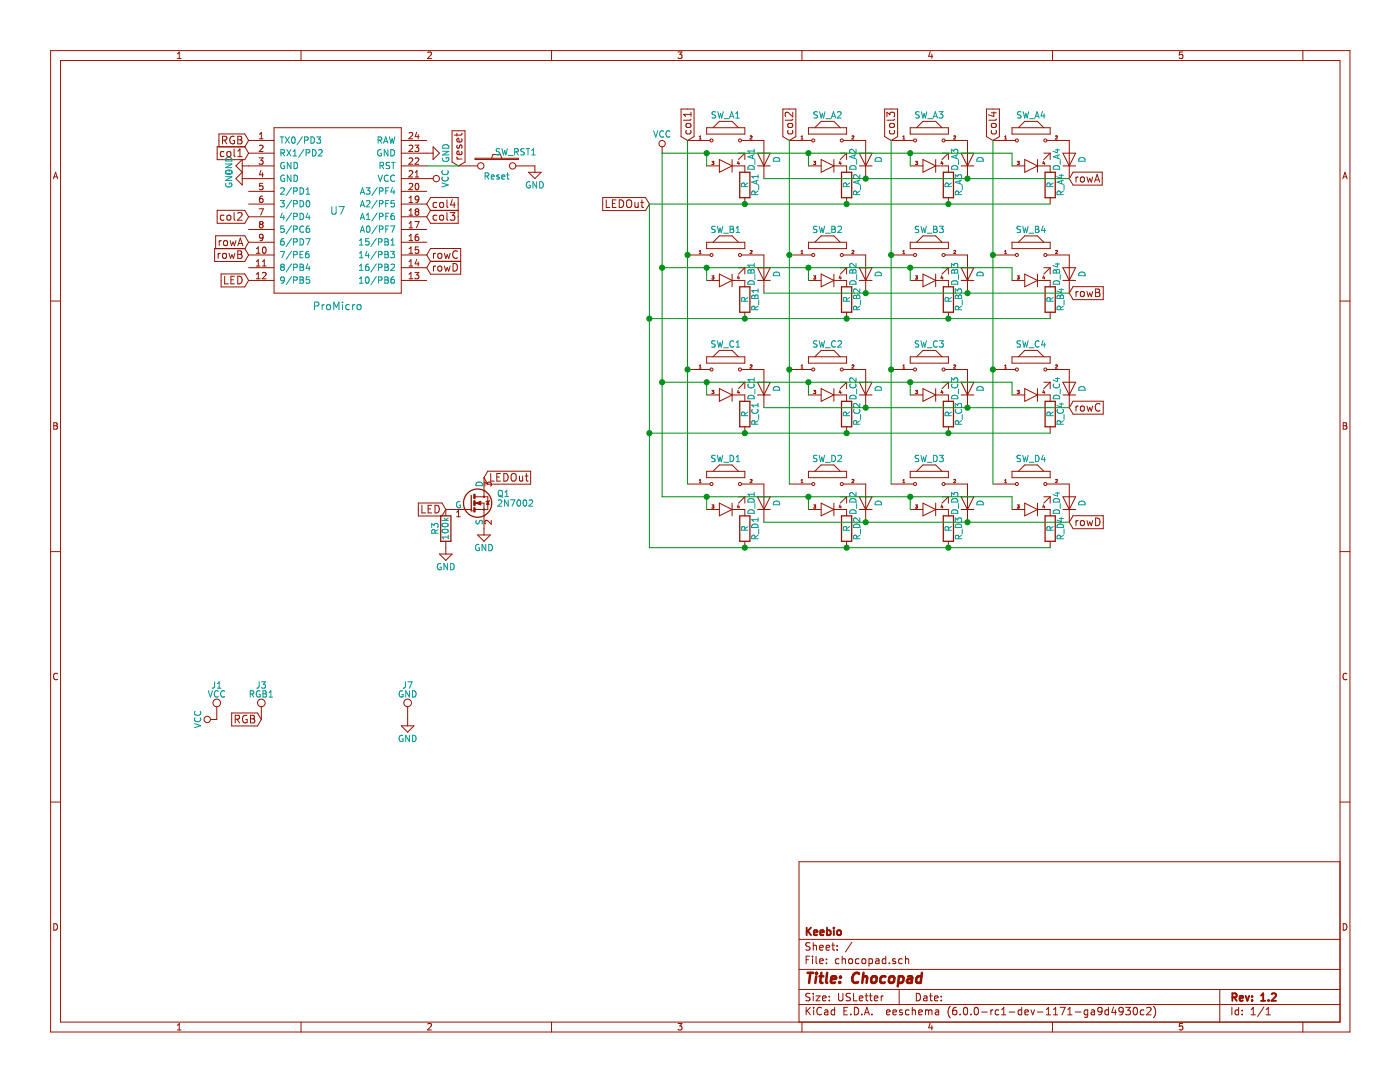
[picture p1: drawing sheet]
<svg xmlns="http://www.w3.org/2000/svg" width="279mm" height="216mm" viewBox="0 0 279 216" stroke-linecap="round" stroke-linejoin="round" font-family="sans-serif">
<g fill="none" stroke="#981200" stroke-width=".2">
<path d="M10.1 10.1h259.3v195.8h-259.3zM12.1 12.1h255.3v191.8h-255.3zM35.4 11.7h.7M35.4 10.7l.4-.3v1.3M60.1 10.1v2M85.4 10.5l.5-.1 .2 .3-.8 1h.8M110.1 10.1v2M135.3 10.4h.8l-.4 .5 .3 .1v.5l-.1 .2-.6-.2M160 10.1v2M185.6 10.3l-.3 .9h.8M186 10.8v.9M210 10.1v2"/>
<path d="M236 10.4h-.6l-.1 .6 .2-.1h.5v.6l-.2 .2-.5-.2M260 10.1v2M10.7 35.7l.4-1.3 .4 1.3M10.8 35.3h.6M43.3 29.3h5.6l.7 1.3-.7 1.3h-5.6zM43.7 26.7h5.2l.7 1.3-.7 1.3h-5.2zM44.4 28l.7-.1 .2-.2-.1-.4-.8-.1v1.5M44.7 30.3l-.4-.1-.3 .3 .1 .7h.6M44.8 28l.5 .7M45.3 30.4l.3-.2 .4 .2 .1 .5-.2 .3-.3 .1-.3-.2zM46.7 29.7v1.3l.2 .3M46.7 27.3a.71 .71 0 0 0-.9 .6 .71 .71 0 0 0 .9 .7l.1-.5h-.3"/>
<path d="M47.1 33.1l1.2-1.3v5.1l-1.2-1.3 1.2-1.2zM47.5 31.3h.8M47.5 30.2l.4-.5v1.6M47.5 27.2h.5l.2 .3v.3l-.2 .1 .2 .2 .1 .3-.3 .3h-.5zM47.5 27.9h.5M48.3 35.6h6.4M48.3 33.1h6.4M49.6 30.6h5.1M49.6 28h5.1M49.6 38.2h5.1M51.7 31.5h.8l-.4 .5 .3 .1 .1 .4-.2 .3-.6-.2M51.8 29.1l.5-.1 .2 .3-.8 .9h.8"/>
<path d="M51.8 26.8l.4-.4v1.3M51.8 27.7h.7M52.1 34l-.3 .9h.8M52.4 39.1h-.2a.79 .79 0 0 0-.2 1.3l.4-.1 .1-.4-.2-.3h-.3l-.2 .3M52.4 34.5v.8M52.4 36.6h-.6v.6l.5-.1 .2 .2v.3l-.2 .3-.5-.2M54.7 25.5h25.4v33h-25.4zM80.1 35.6h6.3M80.1 33.1h5.1M80.1 30.6h6.3M80.1 28h5.1M80.1 38.2h5.1"/>
<path d="M81.6 29.1l.5-.1 .3 .3-.8 .9h.8M81.6 26.6l.5-.2 .3 .4-.8 .9h.8M81.6 39.5l.4-.4v1.3M81.6 36.7l.5-.1 .3 .3-.8 1h.8M81.6 31.6l.5-.1 .3 .4-.8 .9h.8M81.6 34.2l.5-.2 .3 .4-.8 .9h.8M82.8 29h.8l-.4 .4 .3 .2 .1 .4-.3 .2-.5-.1M82.9 31.6l.4-.1 .3 .4-.8 .9h.8M82.9 35.3h.7M82.9 34.4l.3-.4v1.3M83 36.7l.2-.1a.67 .67 0 0 1 .4 .6 .67 .67 0 0 1-.4 .7l-.3-.5zM83.2 26.4l-.3 .9h.7"/>
<path d="M83.5 26.9v.8M83.6 39.7l-.3 .2h-.3l-.1-.2 .1-.5 .3-.1 .2 .1a.84 .84 0 0 1-.3 1.2h-.2M86.4 29.3l1.3 1.3-1.3 1.2zM89.2 39.9v1.3l.2 .2M90.2 26.1h2.6v6.2l-1.3 .8-1.3-.8zM90.3 39.8l-.4 1.1h1M91.2 31.7h1M91.2 31.3l.1 .3 .2 .1M91.2 26.6v.6M91.3 29l-.1 .3 .2 .3 .2-.1 .2-.5h.3v.6M91.5 33.1h3.8M92.1 27.7l.1 .4-.2 .2h-.7v-.6l.2-.1 .2 .7"/>
<path d="M92.1 30.2l.1 .4-.2 .3-.7-.1v-.6l.2-.1 .2 .8M92.2 26.6l-.2 .4h-1.3M94.8 31.6h8.6v.2h-8.6zM98.1 31.6l.3-.8h1.5l.2 .8M102.9 33.1h3.8v1.3M105.5 34.4h2.5l-1.3 1.2zM120.3 39.4h8.5l.8 1.3-.8 1.3h-8.5zM121 39.9v1.5h.7M122.9 39.9h-.7v1.5h.7M123.6 39.9a.77 .77 0 0 1 .9 .7 .77 .77 0 0 1-.9 .8zM128.1 39.9v1.3l.1 .1 .3 .1M132.1 29.3v1.3"/>
<path d="M135.9 21.8h2.6v5.5l-1.3 .7-1.3-.7zM137 26l-.1 .5 .3 .2 .6-.1v-.6M137 24.7h.8l.1 .2-.1 .4-.2 .1h-.6l-.1-.3zM137.2 28h4.5M137.9 22.4v.9M137.9 23.8l-.2 .2h-1.3M137.9 22.8h-1.5l.4 .5M139.6 27.7h.3M139.6 27.3l.2-.2v.6M141 33.1h2.6M141 25.5h7.6v1.3h-7.6zM142.1 32.2h.4l-.3 .2 .2 .1 .1 .2-.4 .1"/>
<path d="M142.3 25.5l1.3-1.3h2.5l1.3 1.3M143.6 31.8l2.5 1.3-2.5 1.3zM146.1 33.1h2.5v1.3M146.1 31.8v2.6M147.3 32.2l-.1 .4h.4M147.4 30.6h1.2M147.5 32.4v.4M148 28h4.5v7.6M148.6 30.6l-1.2 1.2M148.6 30.6v1.2M148.6 39.5v1.2M149.7 27.2l.3-.1 .1 .2-.4 .4h.4"/>
<path d="M151.2 33.1h2.5M151.2 30.6h2.5l-1.2 2.5zM156.2 21.8h2.6v5.5l-1.3 .7-1.3-.7zM157.3 26l-.1 .5 .3 .2 .6-.1v-.6M157.3 24.7h.8l.1 .2-.1 .4-.2 .1h-.6l-.1-.3zM157.5 28h4.5M158.2 23.8l-.2 .2h-1.3M158.2 22.4v.9l-1.1-.9-.3 .1-.1 .2 .1 .6M159.9 27.7h.3M159.9 27.3l.2-.2v.6M161.3 33.1h2.6M161.3 25.5h7.7v1.3h-7.7z"/>
<path d="M162.4 32.2h.4l-.2 .2 .1 .1 .1 .2-.4 .1M162.4 32.8h.1M162.6 25.5l1.3-1.3h2.5l1.3 1.3M163.9 31.8l2.5 1.3-2.5 1.3zM166.4 33.1h2.6v1.3M166.4 31.8v2.6M167.6 32.2l-.1 .4h.4M167.7 30.6h1.3M167.8 32.4v.4M168.3 28h4.5v7.6M169 30.6l-1.3 1.2M169 30.6v1.2"/>
<path d="M169 39.5v1.2M170 27.2l.3-.1 .1 .2-.4 .4h.4M171.5 33.1h2.5M171.5 30.6h2.5l-1.2 2.5zM176.6 21.8h2.5v5.5l-1.3 .7-1.2-.7zM177 23.3v-.9l.6 .5v-.4l.3-.1 .6 .1v.6l-.1 .2M177.6 26l-.1 .5 .3 .2 .7-.1v-.6M177.6 24.7h.8l.1 .2v.4l-.3 .1h-.6l-.1-.3zM177.8 28h4.5M178.5 23.8l-.2 .2h-1.3M180.2 27.7h.4M180.2 27.3l.2-.2v.6"/>
<path d="M181.7 33.1h2.5M181.7 25.5h7.6v1.3h-7.6zM182.7 32.2h.4l-.2 .2 .2 .1v.2l-.4 .1M182.7 32.8h.1M182.9 25.5l1.3-1.3h2.5l1.3 1.3M184.2 31.8l2.5 1.3-2.5 1.3zM186.7 33.1h2.6v1.3M186.7 31.8v2.6M188 32.2l-.2 .4h.4M188 30.6h1.3M188.1 32.4v.4M188.6 28h4.5v7.6"/>
<path d="M189.3 30.6l-1.3 1.2M189.3 30.6v1.2M189.3 39.5v1.2M190.3 27.2l.3-.1 .1 .2-.4 .4h.4M191.8 33.1h2.6M191.8 30.6h2.6l-1.3 2.5zM196.9 21.8h2.6v5.5l-1.3 .7-1.3-.7zM197.8 22.5h1M197.9 26l-.1 .5 .3 .2 .7-.1v-.6M198 24.7h.7l.1 .2v.4l-.3 .1h-.5l-.2-.3zM198.2 28h4.4M198.3 22.3v1l-1.1-.4"/>
<path d="M198.8 23.8l-.2 .2h-1.3M200.5 27.7h.4M200.5 27.3l.2-.2v.6M202 33.1h2.5M202 25.5h7.6v1.3h-7.6zM203 32.2h.4l-.2 .2 .1 .1M203 32.8h.1M203.2 25.5l1.3-1.3h2.5l1.3 1.3M203.3 32.5h.1M203.4 32.5l-.1 .3h-.3M204.5 31.8l2.5 1.3-2.5 1.3zM207 33.1h2.6v1.3"/>
<path d="M207 31.8v2.6M208.3 32.2l-.2 .4h.4M208.3 30.6h1.3M208.4 32.4v.4M208.9 28h4.5v7.6M209.6 30.6l-1.3 1.2M209.6 30.6v1.2M209.6 39.5v1.2M210.7 27.2l.2-.1 .1 .2-.4 .4h.4M212.1 33.1h2.6M212.1 30.6h2.6l-1.3 2.5zM214.2 34.3h5.8v2.6h-5.8l-.8-1.3z"/>
<path d="M214.7 35.3v1M215.2 35.3l-.5 .3M215.7 35.4l.2-.1 .4 .1 .1 .6-.1 .3h-.4l-.2-.1zM216.9 35.3l.3 1 .3-.7 .3 .7 .3-1M218.4 36.3l.6-1.5 .5 1.5M218.6 35.9h.7M268 35.7l.4-1.3 .5 1.3M268.1 35.3h.6M42.8 49.6h6.1l.7 1.3-.7 1.3h-6.1zM43 47h5.9l.7 1.3-.7 1.3h-5.9zM43.3 42h5.6l.7 1.3-.7 1.3h-5.6zM43.5 50.5v1.1"/>
<path d="M43.7 48v1M44 50.5l-.3 .1-.2 .2M44.1 54.7h4.8l.7 1.3-.7 1.3h-4.8zM44.2 48l-.5 .3M44.5 50.7l.2-.2 .4 .2 .1 .6-.1 .2-.4 .1-.2-.2zM44.7 43l-.4-.1-.3 .3 .1 .7h.6M44.7 48.1l.2-.1 .4 .1 .1 .6-.1 .2-.4 .1-.2-.1zM44.8 55.1v1.5h.8M45.3 43.1l.3-.2 .4 .2 .1 .5-.2 .3h-.3l-.3-.1zM45.7 50.5l.3 1.1 .3-.8 .3 .8 .3-1.1M45.9 48l.3 1 .3-.7 .3 .7 .3-1M46.1 55.8h.5"/>
<path d="M46.7 42.4v1.3l.2 .2M46.8 55.1h-.7v1.5h.7M47.5 42.6l.5-.2 .2 .2 .1 .3-.9 1h.9M47.5 50h.5l.2 .3v.3l-.2 .2 .2 .1 .1 .4-.3 .3h-.5zM47.5 55.1a.77 .77 0 0 1 .8 .8 .77 .77 0 0 1-.8 .7zM47.5 50.8h.5M47.5 49l.5-1.5 .5 1.5M47.6 48.6h.7M49.6 50.9h5.1M49.6 53.4h5.1M49.6 56h5.1M49.6 48.3h5.1"/>
<path d="M49.6 45.8h5.1M49.6 43.3h5.1M49.6 40.7h5.1M51.2 50.5h.7M51.2 49.6l.3-.3v1.2M51.2 52.2l.3-.4v1.3M51.2 54.7l.3-.3v1.2M51.2 53.1h.7M51.2 55.6h.7M51.7 41.7h.9l-.6 1.2M52 44.8l-.2 .2v.2l.2 .3 .4-.1 .1-.2v-.2l-.2-.2M52 44.8l-.2-.3 .2-.3h.3l.2 .3-.2 .3"/>
<path d="M52 44.8h.3M52.4 54.5l.5-.1 .2 .3-.8 .9h.8M52.4 53.1h.7M52.4 52.2l.3-.4v1.3M52.5 49.4l.2-.1a.67 .67 0 0 1 .4 .6 .67 .67 0 0 1-.4 .6l-.3-.4zM52.5 47.3l-.2 .2h-.4l-.1-.2v-.4l.5-.2 .2 .3-.2 .9-.4 .1M80.1 50.9h5.1M80.1 53.4h5.1M80.1 56h5.1M80.1 48.3h5.1M80.1 45.8h5.1M80.1 43.3h5.1"/>
<path d="M80.1 40.7h5.1M81.6 42.9h.8M81.6 40.4h.8M81.6 50.5h.8M81.6 48h.8M81.6 53.1h.8M81.6 55.6h.8M81.6 42l.4-.3v1.2M81.6 44.6l.4-.4v1.3M81.6 47.1l.4-.4v1.3M81.6 49.6l.4-.3v1.2M81.6 52.2l.4-.4v1.3"/>
<path d="M81.6 54.7l.4-.3v1.2M81.6 45.5h.8M82.8 54.4h.8l-.4 .4 .3 .2 .1 .4-.3 .2-.5-.1M82.8 44.2h.8l-.5 1.3M83.1 42.2l-.2 .2v.4l.2 .1h.4l.1-.2v-.3l-.3-.2M83.1 42.2l-.2-.2 .2-.3h.2l.3 .2-.3 .3M83.1 42.2h.2M83.2 51.8l-.3 .9h.7M83.5 46.7l-.5 .2-.1 .4v.6l.6 .1 .1-.2-.1-.5-.4-.1-.2 .3M83.5 52.3v.8M83.5 49.3h-.6v.6l.4-.1 .3 .2v.3l-.3 .2-.4-.1M85.2 40.7l.7-1.3h5.5v5.2h-5.5l-.7-1.3"/>
<path d="M85.2 40.7l.7 1.3h5.5M85.2 50.9l.7 1.3h6M85.2 50.9l.7-1.3h6v5.1h-6l-.7-1.3M86.5 50.5v1.1M86.5 53.1v1M86.9 50.5l-.4 .3M86.9 53.1l-.4 .3M87.2 43l-.5-.1-.3 .3 .2 .7h.6M87.2 40.5l-.5-.1-.3 .3 .2 .6h.6M87.4 53.2l.3-.1 .4 .1 .1 .6-.2 .2-.3 .1-.3-.1zM87.4 50.7l.3-.2 .4 .2 .1 .6-.2 .2-.3 .1-.3-.2zM87.8 43.1l.2-.2 .5 .2v.5l-.1 .3h-.4l-.2-.1z"/>
<path d="M87.8 40.5l.2-.1 .5 .1v.6l-.1 .2-.4 .1-.2-.1zM88.7 50.5l.3 1.1 .3-.8 .3 .8 .2-1.1M88.7 53.1l.3 1 .3-.7 .3 .7 .2-1M89.2 42.4v1.3l.2 .2M89.8 42.4h1l-.5 .6 .4 .1v.7l-.2 .1-.7-.1M90.4 52.6a.77 .77 0 0 1 .9 .7 .77 .77 0 0 1-.9 .8zM90.6 40.4v1M91.3 50.2a.7 .7 0 0 0-1 .6 .7 .7 0 0 0 .9 .7l.1-.1M91.4 42h-5.5l-.7 1.3M91.9 52.1h-6l-.7 1.3M122.2 40.6h.5M125.1 40.1a.53 .53 0 0 1 .6-.2 .53 .53 0 0 1 .4 .5v.5a.51 .51 0 0 1-.5 .5 .51 .51 0 0 1-.5-.5z"/>
<path d="M126.7 40.4v.8a.37 .37 0 0 0 .3 .2 .37 .37 0 0 0 .4-.1M127.4 40.4v1M127.9 40.4h.6M137.2 50.9h4.5M139.6 50.1l.2-.1v.6M139.6 50.6h.3M141 48.3h7.6v1.3h-7.6zM141 56h2.6M142.1 55h.4l-.3 .3h.2l.1 .3h-.4M142.3 48.3l1.3-1.2h2.5l1.3 1.2M143.6 54.7l2.5 1.3-2.5 1.2zM146.1 56h2.5v1.2"/>
<path d="M146.1 54.7v2.5M147.3 55l-.1 .5h.4M147.4 53.4h1.2M147.5 55.3v.4M148 50.9h4.5v7.6M148.6 53.4v1.3M148.6 53.4l-1.2 1.3M149.7 50h.3l.1 .1-.4 .5h.4M151.2 53.4h2.5l-1.2 2.6zM151.2 56h2.5M157.5 50.9h4.5M159.9 50.6h.3"/>
<path d="M159.9 50.1l.2-.1v.6M161.3 48.3h7.7v1.3h-7.7zM161.3 56h2.6M162.4 55h.4l-.2 .3h.1l.1 .3-.4 .1M162.4 55.6v.1M162.6 48.3l1.3-1.2h2.5l1.3 1.2M163.9 54.7l2.5 1.3-2.5 1.2zM166.4 56h2.6v1.2M166.4 54.7v2.5M167.6 55l-.1 .5h.4M167.7 53.4h1.3M167.8 55.3v.4"/>
<path d="M168.3 50.9h4.5v7.6M169 53.4v1.3M169 53.4l-1.3 1.3M170 50h.3l.1 .1-.4 .5h.4M171.5 53.4h2.5l-1.2 2.6zM171.5 56h2.5M177.8 50.9h4.5M180.2 50.6h.4M180.2 50.1l.2-.1v.6M181.7 48.3h7.6v1.3h-7.6zM181.7 56h2.5M182.7 55h.4l-.2 .3h.2v.3l-.4 .1"/>
<path d="M182.7 55.6v.1M182.9 48.3l1.3-1.2h2.5l1.3 1.2M184.2 54.7l2.5 1.3-2.5 1.2zM186.7 56h2.6v1.2M186.7 54.7v2.5M188 55l-.2 .5h.4M188 53.4h1.3M188.1 55.3v.4M188.6 50.9h4.5v7.6M189.3 53.4v1.3M189.3 53.4l-1.3 1.3M190.3 50h.3l.1 .1-.4 .5h.4"/>
<path d="M191.8 53.4h2.6l-1.3 2.6zM191.8 56h2.6M198.2 50.9h4.4M200.5 50.6h.4M200.5 50.1l.2-.1v.6M202 48.3h7.6v1.3h-7.6zM202 56h2.5M203 55h.4l-.2 .3h.1M203 55.6v.1M203.2 48.3l1.3-1.2h2.5l1.3 1.2M203.3 55.3h.1M203.4 55.3l-.1 .4h-.3"/>
<path d="M204.5 54.7l2.5 1.3-2.5 1.2zM207 56h2.6v1.2M207 54.7v2.5M208.3 55l-.2 .5h.4M208.3 53.4h1.3M208.4 55.3v.4M208.9 50.9h4.5v7.6M209.6 53.4v1.3M209.6 53.4l-1.3 1.3M210.7 50h.2l.1 .1-.4 .5h.4M212.1 53.4h2.6l-1.3 2.6zM212.1 56h2.6"/>
<path d="M214.2 57.2h6v2.6h-6l-.8-1.3zM214.7 58.2v1M215.2 58.2l-.5 .2M215.7 58.3l.2-.1 .4 .1 .1 .6-.1 .2-.4 .1-.2-.2zM216.9 58.2l.3 1 .3-.8 .3 .8 .3-1M218.7 57.7h.5l.3 .2-.1 .3-.2 .2 .3 .3v.3l-.3 .2h-.5zM218.7 58.4h.5M10.1 60.1h2M137.2 73.7h4.5M139.6 73l.2-.2v.7M139.6 73.5h.3M141 71.2h7.6v1.3h-7.6z"/>
<path d="M141 78.8h2.6M142.1 77.9h.4l-.3 .3h.2l.1 .2-.4 .1M142.3 71.2l1.3-1.3h2.5l1.3 1.3M143.6 77.5l2.5 1.3-2.5 1.3zM146.1 77.5v2.6M146.1 78.8h2.5v1.3M147.3 77.9l-.1 .4h.4M147.4 76.3h1.2M147.5 78.1v.4M148 73.7h4.5v7.7M148.6 62.3v1.3M148.6 76.3v1.2"/>
<path d="M148.6 76.3l-1.2 1.2M149.7 72.9l.3-.1 .1 .2-.4 .5h.4M151.2 76.3h2.5l-1.2 2.5zM151.2 78.8h2.5M157.5 73.7h4.5M159.9 73.5h.3M159.9 73l.2-.2v.7M161.3 71.2h7.7v1.3h-7.7zM161.3 78.8h2.6M162.4 77.9h.4l-.2 .3h.1l.1 .2-.4 .1M162.4 78.5h.1M162.6 71.2l1.3-1.3h2.5l1.3 1.3"/>
<path d="M163.9 77.5l2.5 1.3-2.5 1.3zM166.4 78.8h2.6v1.3M166.4 77.5v2.6M167.6 77.9l-.1 .4h.4M167.7 76.3h1.3M167.8 78.1v.4M168.3 73.7h4.5v7.7M169 62.3v1.3M169 76.3v1.2M169 76.3l-1.3 1.2M170 72.9l.3-.1 .1 .2-.4 .5h.4M171.5 76.3h2.5l-1.2 2.5z"/>
<path d="M171.5 78.8h2.5M177.8 73.7h4.5M180.2 73.5h.4M180.2 73l.2-.2v.7M181.7 71.2h7.6v1.3h-7.6zM181.7 78.8h2.5M182.7 77.9h.4l-.2 .3h.2v.2l-.4 .1M182.7 78.5h.1M182.9 71.2l1.3-1.3h2.5l1.3 1.3M184.2 77.5l2.5 1.3-2.5 1.3zM186.7 78.8h2.6v1.3M186.7 77.5v2.6"/>
<path d="M188 77.9l-.2 .4h.4M188 76.3h1.3M188.1 78.1v.4M188.6 73.7h4.5v7.7M189.3 62.3v1.3M189.3 76.3v1.2M189.3 76.3l-1.3 1.2M190.3 72.9l.3-.1 .1 .2-.4 .5h.4M191.8 76.3h2.6l-1.3 2.5zM191.8 78.8h2.6M198.2 73.7h4.4M200.5 73.5h.4"/>
<path d="M200.5 73l.2-.2v.7M202 71.2h7.6v1.3h-7.6zM202 78.8h2.5M203 77.9h.4l-.2 .3h.1M203 78.5h.1M203.2 71.2l1.3-1.3h2.5l1.3 1.3M203.3 78.2h.1M203.4 78.2l-.1 .3h-.3M204.5 77.5l2.5 1.3-2.5 1.3zM207 78.8h2.6v1.3M207 77.5v2.6M208.3 77.9l-.2 .4h.4"/>
<path d="M208.3 76.3h1.3M208.4 78.1v.4M208.9 73.7h4.5v7.7M209.6 62.3v1.3M209.6 76.3v1.2M209.6 76.3l-1.3 1.2M210.7 72.9l.2-.1 .1 .2-.4 .5h.4M212.1 76.3h2.6l-1.3 2.5zM212.1 78.8h2.6M267.4 60.1h2M10.7 84.3h.5l.2 .3-.2 .4 .3 .2-.3 .4h-.5zM10.7 85h.5"/>
<path d="M94.8 99.1h2.6v2.6h-2.6M96.6 97.9h.1M96.6 95.3v3.8M96.8 97v-.8l.4 .4 .2-.3 .4-.1 .2 .3-.1 .5M97.4 94h8.5v2.6h-8.5l-.8-1.3zM97.7 99.9l-.7 .2M97.9 94.5v1.5h.7M99.2 95.2h.5M99.9 94.5h-.7v1.5h.7M100.6 94.5a.77 .77 0 0 1 .8 .7 .77 .77 0 0 1-.8 .8zM102.1 94.7l.1-.1a.52 .52 0 0 1 .7 .1 1.04 1.04 0 0 1-.2 1.3l-.5-.1a1.23 1.23 0 0 1-.1-1.2zM103.7 95v.9l.4 .1 .2-.2"/>
<path d="M104.3 95v1M104.8 95h.6M105 94.5v1.3l.4 .2M137.2 96.6h4.5M139.6 95.8l.2-.1v.6M139.6 96.3h.3M141 94h7.6v1.3h-7.6zM142.3 94l1.3-1.2h2.5l1.3 1.2M147.4 99.1h1.2M148 96.6h4.5v7.6M148.6 85.2v1.2M148.6 99.1v1.3"/>
<path d="M148.6 99.1l-1.2 1.3M149.7 95.7h.3l.1 .1-.4 .5h.4M151.2 99.1h2.5l-1.2 2.6zM157.5 96.6h4.5M159.9 95.8l.2-.1v.6M159.9 96.3h.3M161.3 94h7.7v1.3h-7.7zM162.6 94l1.3-1.2h2.5l1.3 1.2M167.7 99.1h1.3M168.3 96.6h4.5v7.6M169 85.2v1.2M169 99.1v1.3"/>
<path d="M169 99.1l-1.3 1.3M170 95.7h.3l.1 .1-.4 .5h.4M171.5 99.1h2.5l-1.2 2.6zM177.8 96.6h4.5M180.2 95.8l.2-.1v.6M180.2 96.3h.4M181.7 94h7.6v1.3h-7.6zM182.9 94l1.3-1.2h2.5l1.3 1.2M188 99.1h1.3M188.6 96.6h4.5v7.6M189.3 85.2v1.2M189.3 99.1v1.3"/>
<path d="M189.3 99.1l-1.3 1.3M190.3 95.7h.3l.1 .1-.4 .5h.4M191.8 99.1h2.6l-1.3 2.6zM198.2 96.6h4.4M200.5 95.8l.2-.1v.6M200.5 96.3h.4M202 94h7.6v1.3h-7.6zM203.2 94l1.3-1.2h2.5l1.3 1.2M208.3 99.1h1.3M208.9 96.6h4.5v7.6M209.6 85.2v1.2M209.6 99.1v1.3"/>
<path d="M209.6 99.1l-1.3 1.3M210.7 95.7h.2l.1 .1-.4 .5h.4M212.1 99.1h2.6l-1.3 2.6zM214.2 80.1h6v2.5h-6l-.8-1.2zM214.7 81v1M215.2 81l-.5 .3M215.7 81.1l.2-.1 .4 .1 .1 .6-.1 .3h-.4l-.2-.1zM216.9 81l.3 1 .3-.7 .3 .7 .3-1M219.5 80.6a.7 .7 0 0 0-.9 .7 .7 .7 0 0 0 .9 .7v-.1M268.1 84.3h.4l.3 .3-.3 .4 .3 .2-.2 .4h-.5zM268.1 85h.4M10.1 110.1h2"/>
<path d="M83.5 100.4h4.7l.8 1.3-.8 1.3h-4.7zM84.2 100.8v1.6h.7M85.4 101.5h.5M86.2 100.8h-.8v1.6h.8M86.8 100.8a.77 .77 0 0 1 .9 .8 .77 .77 0 0 1-.9 .8zM87.7 110.6h2.5l-1.2 1.2zM89 101.7v1.2M89 108v2.6M89 101.7h5.1M91.1 102.2l.4-.4v1.3M91.1 103.1h.8M94.8 100.4h1.8v6.3"/>
<path d="M95.3 106.7h2.6l-1.3 1.3zM96.6 102.9h.1M96.6 101.7h.1M98 103.8v.8l-.9-.8-.3 .3 .1 .5M141 101.7h2.6M142.1 100.8h.4l-.3 .2 .2 .1 .1 .2h-.4M143.6 100.4l2.5 1.3-2.5 1.2zM146.1 101.7h2.5v1.2M146.1 100.4v2.5M147.3 100.7l-.1 .5h.4M147.5 101v.4M148.6 108v1.3"/>
<path d="M151.2 101.7h2.5M161.3 101.7h2.6M162.4 100.8h.4l-.2 .2 .1 .1 .1 .2h-.4M163.9 100.4l2.5 1.3-2.5 1.2zM166.4 101.7h2.6v1.2M166.4 100.4v2.5M167.6 100.7l-.1 .5h.4M167.8 101v.4M169 108v1.3M171.5 101.7h2.5M181.7 101.7h2.5M182.7 100.8h.4l-.2 .2 .2 .1v.2h-.4"/>
<path d="M184.2 100.4l2.5 1.3-2.5 1.2zM186.7 101.7h2.6v1.2M186.7 100.4v2.5M188 100.7l-.2 .5h.4M188.1 101v.4M189.3 108v1.3M191.8 101.7h2.6M202 101.7h2.5M203 100.8h.4l-.2 .2h.1M203.3 101l.1 .1M203.4 101.1l-.1 .3-.3-.1M204.5 100.4l2.5 1.3-2.5 1.2z"/>
<path d="M207 101.7h2.6v1.2M207 100.4v2.5M208.3 100.7l-.2 .5h.4M208.4 101v.4M209.6 108v1.3M212.1 101.7h2.6M214.2 102.9h6v2.6h-6l-.8-1.3zM214.7 103.9v1M215.2 103.9l-.5 .3M215.7 104l.2-.1 .4 .1 .1 .6-.1 .2-.4 .1-.2-.2zM216.9 103.9l.3 1 .3-.7 .3 .7 .3-1M218.7 103.4a.77 .77 0 0 1 .8 .7 .77 .77 0 0 1-.8 .8z"/>
<path d="M267.4 110.1h2M11.5 134.4a.62 .62 0 0 0-.9 .5 .62 .62 0 0 0 .6 .7l.3-.1M268.8 134.4a.62 .62 0 0 0-.8 .5 .62 .62 0 0 0 .6 .7l.2-.1M43.3 141v2.6h-1.3M46.2 142.3h5.2l.8 1.3-.8 1.3h-5.2zM46.9 143.5l.8-.1 .1-.2-.1-.3-.8-.2v1.5M47.3 143.5l.5 .7M49.3 142.8a.71 .71 0 0 0-.9 .7 .71 .71 0 0 0 .9 .7v-.6h-.2M50 142.7h.5l.3 .3-.1 .3-.2 .1 .3 .2 .1 .3-.3 .3h-.6zM50 143.4h.5M52.2 141v2.6M80.1 144.8h2.5l-1.2 1.3z"/>
<path d="M81.4 141v3.8M10.1 160h2M267.4 172h-107.9v31.9M267.4 160h2M10.7 184.3a.65 .65 0 0 1 .8 .7 .65 .65 0 0 1-.8 .6zM159.5 197.4h107.9M159.5 193.4h107.9M159.5 187.4h107.9M160.9 191.5h.5M161.6 190.8h-.7v1.5M161.6 198.3l-.5-.1-.3 .3 .1 .3 .7 .3v.5l-.2 .1-.6-.1M161.6 188.2l-.5-.1-.3 .3 .1 .3 .7 .3v.5l-.2 .1-.6-.1"/>
<path d="M162.2 190.8v.1M162.2 191.3v1M162.3 188.1v1.5M162.3 198.2v.2M162.3 198.7v1M162.3 188.7l.2-.1 .4 .1v.9M162.9 198.7h.8l-.8 1h.8M162.9 190.8v1.3l.2 .2M163.6 191.8l.7-.1-.1-.3-.4-.1-.2 .2 .1 .7h.5M163.6 189.1l.7-.1-.1-.3-.4-.1-.2 .2 .1 .7h.5M164.2 199.2l.7-.1-.1-.3-.4-.1-.2 .2v.7h.6M164.9 189.1l.7-.1-.1-.3-.4-.1-.2 .2v.7h.6"/>
<path d="M164.9 192.2v.1M164.9 191.4v.1M165.5 199.6v.1M165.5 198.8v.1M166 188.6h.6M166.2 188.1v1.3l.4 .2M167.1 189.5v.1M167.1 188.7v.1M167.4 198.2v1.2l.2 .3h.3l.3-.3v-1.2M167.4 191.4l-.4-.1-.3 .3 .1 .6 .2 .1 .4-.1M168.1 191.4a.37 .37 0 0 1 .6 .1v.8M168.1 190.8v1.5"/>
<path d="M169.4 191.4l.2-.1 .5 .1v.8l-.2 .1-.5-.1zM169.7 198.3l-.6-.1-.2 .3v.3l.7 .3v.5l-.2 .1-.5-.1M170 188l-1.3 2M170.4 198.2v1.5h.7M171.4 191.4l-.4-.1-.3 .3 .1 .6 .2 .1 .4-.1M171.5 199.2l.7-.1-.1-.3-.4-.1-.2 .2 .1 .7h.5M172.1 191.4l.2-.1 .4 .1v.8l-.2 .1-.4-.1zM172.6 198.7h.6M172.9 198.2v1.3l.3 .2M173.4 191.4l.5-.1 .2 .3-.1 .6h-.6M173.4 191.3v1.5M173.5 198.7h.6"/>
<path d="M173.7 198.2v1.3l.4 .2M174.5 199.2l.7-.1-.1-.3-.4-.1-.2 .2 .1 .7h.5M174.8 191.4h.6v.9M175.4 191.7h-.5l-.2 .2 .2 .4 .5-.1M175.9 198.7v1M176.3 198.7l-.4 .3M176.8 191.4l-.5-.1-.2 .3v.6l.2 .1 .5-.1M176.8 190.8v1.5M177.5 192.2v.1M178.7 191.4a.37 .37 0 0 0-.6 .1l.1 .2 .5 .2 .1 .1-.2 .3-.5-.1M179.4 197.4v3M180.1 191.4l-.5-.1-.3 .3 .1 .6 .2 .1 .5-.1"/>
<path d="M180.7 190.8v1.5M180.7 191.4h.1a.37 .37 0 0 1 .5 .1v.8M182.9 198.2a.75 .75 0 0 1 .8 .8 .75 .75 0 0 1-.8 .7zM184.4 198.8h.5l.1 .9M185 199.1h-.5l-.2 .2 .2 .4 .5-.1M185.5 198.7h.6M185.7 198.2v1.3l.4 .2M186.5 199.2l.7-.1-.1-.3-.4-.1-.2 .2 .1 .7h.5M187.9 199.6v.1M187.9 198.8v.1M243.4 197.4v6.5M268.1 184.3a.65 .65 0 0 1 .7 .7 .65 .65 0 0 1-.7 .6z"/>
<path d="M35.4 204.6l.4-.4v1.3M35.4 205.5h.7M60.1 203.9v2M85.4 204.3l.5-.1 .2 .4-.8 .9h.8M110.1 203.9v2M135.3 204.2h.8l-.4 .5 .3 .1v.6l-.1 .1-.6-.1M159.5 200.4h107.9M160 203.9v2M160.9 201v1.5M161.1 201.6l.6 .9M161.7 201l-.8 .9M162.4 201v.2"/>
<path d="M162.4 201.5v1M163.9 201.2a.59 .59 0 0 0-.7-.1 .59 .59 0 0 0-.2 .8 .56 .56 0 0 0 .3 .5 .56 .56 0 0 0 .6 0M164.6 201.6h.5l.1 .9M165.2 201.9h-.5l-.2 .2 .2 .4 .5-.1M166.6 201.6l-.5-.1-.2 .3v.6l.2 .1 .5-.1M166.6 201v1.5M168.4 201.7h.5M169.1 201h-.7v1.5h.7M169.8 202.4v.1M170.5 201a.76 .76 0 0 1 .9 .7 .76 .76 0 0 1-.9 .8zM172 202.4v.1M172.5 202.5l.5-1.5 .5 1.5"/>
<path d="M172.6 202.1h.8M174 202.4v.1M176.9 202l.7-.1v-.3l-.5-.1-.2 .2 .1 .7h.6M178.2 202l.7-.1v-.3l-.5-.1-.2 .2 .1 .7h.6M180.1 201.6l-.4-.1-.2 .2 .1 .2 .5 .2v.3h-.6M181.4 201.6l-.4-.1-.3 .3 .1 .6 .2 .1 .4-.1M182.1 201.6l.2-.1 .3 .1 .1 .9M182.1 201v1.5M183.4 202l.7-.1-.1-.3-.4-.1-.2 .2v.7h.6M184.7 201.6l.4-.1 .2 .2M184.7 201.5v1M185.3 201.7a.36 .36 0 0 1 .4-.2 .36 .36 0 0 1 .3 .2v.8"/>
<path d="M185.3 201.7v.8M185.6 204.1l-.3 1h.8M186 204.7v.8M186.7 201.6h.6v.9M187.3 201.9h-.5l-.2 .2 .2 .4 .5-.1M189.6 200.8a1.71 1.71 0 0 0 0 2.3M190.8 201l-.4 .1a.96 .96 0 0 0 0 1.4l.5-.1 .1-.5-.3-.3h-.4l-.2 .3M191.6 202.4v.1M192.4 201.2l.4-.2a.94 .94 0 0 1 0 1.5 .82 .82 0 0 1-.4-1.3zM193.8 202.4v.1M194.6 201.1l.2-.1a.8 .8 0 0 1 .5 .7 .8 .8 0 0 1-.5 .8 1 1 0 0 1-.2-1.4zM195.9 201.9h1.1"/>
<path d="M197.8 201.5v1M198.2 201.5l-.4 .3M199.3 201.6l-.4-.1-.3 .3 .1 .6h.6M199.9 202.5h.8M199.9 201.4l.4-.4v1.5M201.4 201.9h1.1M203.9 201.6l-.4-.1-.3 .3v.6l.3 .1 .4-.1M203.9 201v1.5M204.5 202l.7-.1v-.3l-.5-.1-.2 .2 .1 .7h.6M205.8 201.5l.3 1 .4-1M207 201.9h1.2M208.8 202.5h.9"/>
<path d="M208.8 201.4l.4-.4v1.5M210 203.9v2M210.2 202.5h.9M210.2 201.4l.5-.4v1.5M211.6 201h1l-.7 1.5M213.1 202.5h.9M213.1 201.4l.4-.4v1.5M214.6 201.9h1.1M217.1 201.6l-.4-.1-.3 .3v.6l.3 .1 .4-.1M217.1 201.5l-.1 1.4-.2 .1-.4-.1M217.8 201.6h.6v.9M218.4 201.9h-.5l-.2 .2 .2 .4 .5-.1"/>
<path d="M219.9 201.6l-.2 .3h-.3l-.3-.3 .1-.5 .5-.1 .2 .2a1.19 1.19 0 0 1-.2 1.2l-.5 .1M221.2 201.6l-.4-.1-.3 .3 .1 .6 .2 .1 .4-.1M221.2 201v1.5M222.2 200.9l-.3 1.1h.9M222.6 201.5v1M224.2 201.6l-.3 .3h-.3l-.3-.3 .2-.5 .4-.1 .2 .2a1.13 1.13 0 0 1-.2 1.2l-.4 .1M224.6 201h1l-.5 .6 .4 .1v.7l-.2 .1-.7-.1M226.3 201.2l.2-.2a.8 .8 0 0 1 .5 .7 .8 .8 0 0 1-.5 .8l-.2-.1-.2-.5zM228.3 201.6l-.4-.1-.3 .3v.6l.3 .1 .4-.1M228.9 201.2l.5-.2 .3 .4-.9 1.1h.9M230.2 200.8a1.71 1.71 0 0 1 0 2.3M236 204.2h-.6l-.1 .6 .2-.1 .5 .1v.6l-.2 .1-.5-.1"/>
<path d="M245.8 201v1.5M247.2 201.6l-.4-.1-.3 .3 .1 .6h.6M247.2 201v1.5M247.9 202.4v.1M247.9 201.6v.1M249.7 202.5h.8M249.7 201.4l.4-.4v1.5M252.2 200.9l-1.2 2M252.7 202.5h.8M252.7 201.4l.4-.4v1.5M260 203.9v2"/>
<circle cx="87.1" cy="35.6" r=".63"/>
<circle cx="96" cy="33.1" r=".63"/>
<circle cx="102.3" cy="33.1" r=".63"/>
<circle cx="132.1" cy="28.7" r=".63"/>
<circle cx="142" cy="28" r=".3"/>
<circle cx="147.7" cy="28" r=".3"/>
<circle cx="162.3" cy="28" r=".3"/>
<circle cx="168" cy="28" r=".3"/>
<circle cx="182.6" cy="28" r=".3"/>
<circle cx="188.3" cy="28" r=".3"/>
<circle cx="202.9" cy="28" r=".3"/>
<circle cx="208.6" cy="28" r=".3"/>
<circle cx="142" cy="50.9" r=".3"/>
<circle cx="147.7" cy="50.9" r=".3"/>
<circle cx="162.3" cy="50.9" r=".3"/>
<circle cx="168" cy="50.9" r=".3"/>
<circle cx="182.6" cy="50.9" r=".3"/>
<circle cx="188.3" cy="50.9" r=".3"/>
<circle cx="202.9" cy="50.9" r=".3"/>
<circle cx="208.6" cy="50.9" r=".3"/>
<circle cx="142" cy="73.7" r=".3"/>
<circle cx="147.7" cy="73.7" r=".3"/>
<circle cx="162.3" cy="73.7" r=".3"/>
<circle cx="168" cy="73.7" r=".3"/>
<circle cx="182.6" cy="73.7" r=".3"/>
<circle cx="188.3" cy="73.7" r=".3"/>
<circle cx="202.9" cy="73.7" r=".3"/>
<circle cx="208.6" cy="73.7" r=".3"/>
<circle cx="96.6" cy="99.1" r=".13"/>
<circle cx="142" cy="96.6" r=".3"/>
<circle cx="147.7" cy="96.6" r=".3"/>
<circle cx="162.3" cy="96.6" r=".3"/>
<circle cx="168" cy="96.6" r=".3"/>
<circle cx="182.6" cy="96.6" r=".3"/>
<circle cx="188.3" cy="96.6" r=".3"/>
<circle cx="202.9" cy="96.6" r=".3"/>
<circle cx="208.6" cy="96.6" r=".3"/>
<circle cx="96.6" cy="101.7" r=".13"/>
<circle cx="41.4" cy="143.6" r=".63"/>
<circle cx="43.3" cy="140.3" r=".76"/>
<circle cx="52.2" cy="140.3" r=".76"/>
<circle cx="81.4" cy="140.3" r=".76"/>
</g>
<g fill="none" stroke="#009596" stroke-width=".2">
<path d="M45 32.7h1.3l-1.3 .8h1.3M45 35.3h1.3l-1.3 .7h1.3M45.1 34.1l-.1 .6h1.3l-.1-.7h-.4v.2M45.1 31.6a.68 .68 0 0 1 .8-.2 .68 .68 0 0 1 .4 .7h-1.3zM45.1 36.6a.59 .59 0 0 0 .6 .7 .59 .59 0 0 0 .5-.7l-.4-.1v.3M45.1 34.2a.71 .71 0 0 1 1.2 .2 .69 .69 0 0 1-.6 .4 .69 .69 0 0 1-.7-.4zM55.9 27.3h.7M56 37.6l.5-.1 .2 .3-.7 .9h.7M56.1 30.5l.6-.1v-.4l-.6-.1v1.2M56.3 27.3v1.3M56.4 30.5l.4 .6M56.7 35a.59 .59 0 0 0-.7 .6 .59 .59 0 0 0 .7 .6l.1-.5h-.3"/>
<path d="M56.7 32.5a.59 .59 0 0 0-.7 .5 .59 .59 0 0 0 .7 .6l.1-.5h-.3M56.9 27.3l.9 1.3M57.2 29.9l.9 1.2M57.8 27.3l-.9 1.3M58.1 29.9l-.9 1.2M58.1 32.4v1.3l-.8-1.3v1.3M58.1 34.9v1.3l-.8-1.3v1.3M58.2 37.4l-1.1 1.6M58.2 40l-1.1 1.6M58.3 27.4l.2-.1a.69 .69 0 0 1 .4 .6 .69 .69 0 0 1-.4 .7l-.3-.5zM58.5 31.1h.7M58.5 30.2l.4-.3v1.2"/>
<path d="M58.6 38.1l.7-.1v-.4l-.7-.1v1.2M58.7 34.9a.64 .64 0 0 1 .7 .7 .64 .64 0 0 1-.7 .6zM58.7 32.4a.64 .64 0 0 1 .7 .6 .64 .64 0 0 1-.7 .7zM59.9 37.5a.64 .64 0 0 1 .7 .6 .64 .64 0 0 1-.7 .6zM60.4 27.3l-1.1 1.6M60.7 29.8l-1.1 1.6M60.8 28l.6-.1 .1-.2-.1-.3-.6-.1v1.3M61.1 30.5h.6l.1-.2v-.3l-.7-.1v1.2M61.1 38.7h.7M61.1 37.8l.3-.3v1.2M62.1 27.3a.64 .64 0 0 1 .7 .6 .64 .64 0 0 1-.7 .7zM62.4 29.9a.64 .64 0 0 1 .7 .6 .64 .64 0 0 1-.7 .6z"/>
<path d="M63.2 27.3h.8l-.4 .5 .3 .1v.6l-.5 .1-.2-.1M63.6 30l.5-.1 .2 .3-.8 .9h.8M71.9 38.7l.4-1.2 .4 1.2M72 38.4h.6M73.1 37.5h.7l-.4 .5 .4 .1v.5l-.2 .1-.5-.1M75.3 40l-1.1 1.6M75.3 37.4l-1.1 1.6M75.5 28l.6-.1v-.5l-.6-.1v1.3M75.5 34.9l.4 1.3 .4-1.3M75.7 38.1h.6l.2-.2-.1-.3-.7-.1v1.2M75.8 28l.4 .6M75.8 33.1l.7-.1v-.5l-.7-.1v1.3"/>
<path d="M76.1 29.9a.59 .59 0 0 0-.7 .6 .59 .59 0 0 0 .7 .6v-.5h-.2M76.1 33.1l.5 .6M76.6 28.6l.4-1.3 .4 1.3M76.7 28.2h.6M77 38.1h.4M77.4 29.9v1.2l-.7-1.2v1.2M77.5 35.1a.56 .56 0 0 0-.8 .5 .56 .56 0 0 0 .8 .5M77.6 37.5h-.6v1.2M77.7 27.3l.3 1.3 .3-.9 .2 .9 .3-1.3M77.8 32.5l-.5-.1-.3 .2 .2 .4 .5 .2v.3l-.2 .2-.5-.1M78 29.9a.64 .64 0 0 1 .7 .6 .64 .64 0 0 1-.7 .6zM78.1 32.4h.8"/>
<path d="M78.3 37.4l-.3 .9h.8M78.5 32.4v1.3M78.6 37.9v.8M78.7 35.1a.56 .56 0 0 0-.8 .5 .56 .56 0 0 0 .8 .5M88.2 36.5l1.3 .4-1.3 .4M88.3 35.3a.56 .56 0 0 0 .5 .8 .56 .56 0 0 0 .5-.8M88.3 34.1a.56 .56 0 0 0 .5 .8 .56 .56 0 0 0 .5-.8M88.3 30.2h1.3l-1.3 .7h1.3M88.4 31.5a.59 .59 0 0 0 .6 .7 .59 .59 0 0 0 .5-.7h-.5v.2M88.4 29.1a.68 .68 0 0 1 .8-.2 .68 .68 0 0 1 .4 .7h-1.3zM96.8 35.1h.6l.2-.2-.1-.3-.7-.1v1.2M97.1 35.1l.5 .6"/>
<path d="M98 35.3l.6-.1v-.2l-.4-.1-.2 .2 .1 .6h.5M99.6 35l-.3-.1-.2 .2 .1 .2 .4 .1v.3h-.5M99.8 29.7h-.5l-.2 .1v.3l.5 .3 .2 .3-.3 .2h-.5M100.1 35.3l.7-.1-.1-.2-.4-.1-.2 .2 .1 .6h.5M100.2 29.7l.3 1.2 .2-.9 .3 .9 .3-1.2M101.1 34.9h.5M101.3 34.5v1.1l.3 .1M101.4 31h1M102.7 30.3h.6l.1-.2v-.3l-.7-.1v1.2M103 30.3l.4 .6M104.6 29.7h-.4l-.2 .1v.3l.5 .3 .1 .3-.2 .2h-.5M105 29.7h.7"/>
<path d="M105.4 29.7v1.2M105.8 36.3a.59 .59 0 0 0-.8 .6 .59 .59 0 0 0 .8 .6v-.5h-.2M106.1 30.9h.7M106.1 30l.4-.3v1.2M107.1 36.3v1.2l-.7-1.2v1.2M107.7 36.3a.64 .64 0 0 1 .7 .6 .64 .64 0 0 1-.7 .6zM130.4 26.1l.5 1.3 .4-1.3M132.4 26.2a.56 .56 0 0 0-.8 .5 .56 .56 0 0 0 .8 .5M133.7 26.2a.56 .56 0 0 0-.8 .5 .56 .56 0 0 0 .8 .5M142.8 22.4l-.5-.1-.2 .2 .1 .3 .6 .3v.3l-.2 .2-.5-.1M143.3 22.3l.3 1.3 .2-1 .2 1 .3-1.3M144.5 23.7h1"/>
<path d="M145.6 23.6l.4-1.3 .5 1.3M145.7 23.2h.6M146.8 23.6h.8M146.8 22.6l.4-.3v1.3M148.6 37.2l-.1-.6h-.4l-.1 .6h1.3M149.3 36.5l-.7 .4M149.4 33.2a.67 .67 0 0 1 .8-.1 .67 .67 0 0 1 .3 .7h-1.2zM150.2 31v.6M150.5 29.8v.7M150.5 30.9l-1.2 .4 1.2 .4M150.5 30.1h-1.2l.3 .4M150.7 31.8v1"/>
<path d="M150.7 38.8l-.1-.6-.2-.1-.3 .1-.1 .6h1.3M150.9 36v.7M151.3 38.1l-.6 .4M151.3 35.9l-1.3 .5 1.3 .4M151.3 34.9v.7M151.3 35.2h-1.3l.4 .4M151.4 36.9v1M154.5 31.6a.66 .66 0 0 1 .8-.1 .66 .66 0 0 1 .3 .7h-1.3zM163.1 22.4l-.4-.1-.3 .2 .1 .3 .6 .3v.3l-.2 .2-.5-.1M163.6 22.3l.3 1.3 .2-1 .3 1 .2-1.3M164.8 23.7h1M165.9 23.6l.4-1.3 .5 1.3"/>
<path d="M166 23.2h.6M167.1 22.4l.5-.1 .3 .3-.8 1h.8M169 37.2l-.1-.6h-.5l-.1 .6h1.3M169.6 36.5l-.6 .4M169.7 33.2a.67 .67 0 0 1 .8-.1 .67 .67 0 0 1 .3 .7h-1.2zM170.5 31v.6M170.8 29.8v.8l-.9-.8-.3 .2 .1 .5M170.8 30.9l-1.2 .4 1.2 .4M171 31.8v1M171 38.8l-.1-.6-.1-.1-.3 .1-.2 .6h1.3M171.2 36v.7M171.6 34.9v.7l-.9-.7-.4 .2 .2 .5"/>
<path d="M171.6 38.1l-.6 .4M171.6 35.9l-1.3 .5 1.3 .4M171.7 36.9v1M174.8 31.6a.66 .66 0 0 1 .8-.1 .66 .66 0 0 1 .3 .7h-1.3zM183.5 22.4l-.5-.1-.3 .2 .1 .3 .6 .3v.3l-.2 .2-.5-.1M183.9 22.3l.3 1.3 .2-1 .3 1 .3-1.3M185.2 23.7h.9M186.2 23.6l.5-1.3 .4 1.3M186.4 23.2h.6M187.4 22.3h.8l-.5 .5 .4 .1 .1 .4-.3 .3-.5-.2M189.3 37.2l-.1-.6h-.5l-.1 .6h1.3M189.9 30.6v-.8l.5 .4 .1-.4h.5l.2 .2-.2 .6"/>
<path d="M189.9 36.5l-.6 .4M190.1 33.2a.67 .67 0 0 1 .7-.1 .67 .67 0 0 1 .4 .7h-1.3zM190.6 35.6v-.7l.5 .4 .2-.4h.5l.1 .2-.1 .5M190.8 31v.6M191.2 30.9l-1.3 .4 1.3 .4M191.3 31.8v1M191.3 38.8v-.6l-.2-.1-.3 .1-.2 .6h1.3M191.6 36v.7M191.9 38.1l-.6 .4M191.9 35.9l-1.3 .5 1.3 .4M192 36.9v1M195.1 31.6a.66 .66 0 0 1 .8-.1 .66 .66 0 0 1 .3 .7h-1.2z"/>
<path d="M203.8 22.4l-.5-.1-.3 .2 .2 .3 .5 .3v.3l-.2 .2-.5-.1M204.2 22.3l.3 1.3 .2-1 .3 1 .3-1.3M205.5 23.7h.9M206.5 23.6l.5-1.3 .4 1.3M206.7 23.2h.6M208.1 22.2l-.3 .9h.7M208.4 22.7v.9M209.6 37.2l-.1-.6h-.4l-.2 .6h1.3M210.2 36.5l-.6 .4M210.4 33.2a.67 .67 0 0 1 .7-.1 .67 .67 0 0 1 .4 .7h-1.3zM210.6 29.9h.9M211 29.7v.8l-.9-.3"/>
<path d="M211.1 31v.6M211.4 35h.8M211.5 30.9l-1.3 .4 1.3 .4M211.6 31.8v1M211.6 38.8v-.6l-.2-.1-.3 .1-.1 .6h1.2M211.8 34.8v.8l-.9-.3M211.9 36v.7M212.2 38.1l-.6 .4M212.2 35.9l-1.2 .5 1.2 .4M212.4 36.9v1M215.5 31.6a.66 .66 0 0 1 .7-.1 .66 .66 0 0 1 .3 .7h-1.2zM56 50.2h.8l-.5 1.2"/>
<path d="M56 40h.7l-.4 .5 .4 .1v.5l-.2 .2-.5-.1M56.3 53.3l-.3-.3 .3-.3h.2l.2 .3-.2 .3M56.3 53.3l-.3 .2 .1 .4 .2 .1 .3-.1 .1-.2v-.2l-.2-.2M56.3 53.3h.2M56.3 42.5l-.3 .9h.8M56.6 47.6l-.4 .2-.2 .4 .1 .6h.5l.1-.1-.1-.5-.3-.1-.3 .3M56.6 43v.8M56.7 45.1h-.6l-.1 .6 .5-.1 .2 .2v.3l-.2 .3-.5-.2M56.7 55.8l-.2 .2h-.4l-.1-.2 .1-.5 .4-.1 .2 .2a.84 .84 0 0 1-.3 1.1h-.3M58.2 50.1l-1.1 1.6M58.2 52.7l-1.1 1.6M58.2 55.2l-1.1 1.6"/>
<path d="M58.2 42.5l-1.1 1.6M58.2 45l-1.1 1.7M58.2 47.6l-1.1 1.6M58.6 50.8l.7-.1v-.4l-.7-.1v1.2M58.6 40.7l.7-.1v-.5l-.7-.1v1.3M58.6 43.2l.7-.1v-.4l-.7-.1v1.2M58.6 45.7l.7-.1v-.4l-.7-.1v1.3M58.6 48.3l.7-.1v-.4l-.7-.2v1.3M58.6 53.4l.7-.1v-.5l-.7-.1v1.3M58.6 55.9l.7-.1v-.4l-.7-.2v1.3M59.9 50.8h.4M59.9 40a.64 .64 0 0 1 .7 .6 .64 .64 0 0 1-.7 .7z"/>
<path d="M59.9 42.6a.64 .64 0 0 1 .7 .6 .64 .64 0 0 1-.7 .6zM59.9 47.6a.64 .64 0 0 1 .7 .7 .64 .64 0 0 1-.7 .6zM59.9 52.7h.4l.3 .3-.3 .3 .3 .2-.1 .4-.6 .1zM59.9 55.2h.4l.3 .3-.3 .4 .3 .2-.1 .4h-.6zM59.9 53.3h.4M59.9 55.9h.4M60.5 50.2h-.6v1.2h.6M60.6 45.2a.56 .56 0 0 0-.8 .5 .56 .56 0 0 0 .8 .5M61 47.6h.9l-.6 1.3M61.3 40.1l.1-.1a.67 .67 0 0 1 .4 .6 .67 .67 0 0 1-.4 .7 .83 .83 0 0 1-.1-1.2zM61.4 52.7l-.3 .8h.8M61.4 42.5l-.3 .9h.8"/>
<path d="M61.6 50.2h-.3a.79 .79 0 0 0-.1 1.2h.4l.1-.5-.3-.2h-.2l-.2 .2M61.7 43v.8M61.7 53.1v.9M61.7 45.1l-.4 .1-.2 .4v.6l.6 .1 .1-.2-.1-.5h-.4l-.2 .2M61.8 55.2h-.7v.7l.5-.2 .2 .3v.3l-.2 .2-.5-.1M66.2 41.2v1.2l.3 .4h.3l.3-.4v-1.2M67.7 41.2h1l-.7 1.6M71.7 51.4h.7M71.7 54h.7M71.7 56.5h.7M71.7 48l.4-.4v1.3M71.7 50.5l.4-.3v1.2"/>
<path d="M71.7 53.1l.4-.4v1.3M71.7 55.6l.4-.4v1.3M71.7 48.9h.7M71.9 46.4l.4-1.3 .4 1.3M71.9 43.8l.4-1.2 .4 1.2M71.9 41.3l.4-1.3 .4 1.3M72 46h.6M72 43.5h.6M72 40.9h.6M73.1 55.4l.1-.2a.67 .67 0 0 1 .5 .7 .67 .67 0 0 1-.5 .6l-.3-.5zM73.1 40.1l.5-.1 .2 .4-.7 .9h.7M73.1 43.8h.7"/>
<path d="M73.1 42.9l.4-.3v1.2M73.2 45.2l.2-.1a.67 .67 0 0 1 .5 .6 .67 .67 0 0 1-.5 .7l-.3-.5zM73.2 50.1l-.3 .9h.8M73.5 52.7h-.2a.79 .79 0 0 0-.1 1.3l.4-.1v-.6l-.4-.1-.3 .2M73.5 50.6v.8M73.6 47.6h-.6l-.1 .6 .2-.1 .5 .1v.6l-.2 .1-.5-.1M75.1 55.2l-1.1 1.6M75.1 52.7l-1.1 1.6M75.1 50.1l-1.1 1.6M75.1 47.6l-1.1 1.6M75.3 45l-1.1 1.7M75.3 42.5l-1.1 1.6"/>
<path d="M75.5 50.8h.6l.1-.5-.7-.1v1.2M75.5 53.4l.6-.1 .1-.5-.7-.1v1.3M75.5 55.9h.6l.1-.5-.7-.2v1.3M75.5 48.3l.6-.1 .1-.4-.7-.2v1.3M75.7 45.7h.6l.2-.2-.1-.3-.7-.1v1.3M75.7 40.7l.6-.1 .2-.2-.1-.3-.7-.1v1.3M75.7 43.2h.6l.2-.2-.1-.3-.7-.1v1.2M76.8 50.2l.6 .1v.4l-.2 .1 .3 .2-.1 .4h-.6zM76.8 50.8h.4M76.8 52.7l.6 .1v.4l-.2 .1 .3 .2-.1 .4-.6 .1zM76.8 53.3h.4M76.8 55.2l.6 .2v.3l-.2 .2 .3 .2-.1 .4h-.6z"/>
<path d="M76.8 55.9h.4M76.8 47.6l.6 .2v.3l-.2 .1 .3 .3-.1 .3-.6 .1zM76.8 48.2h.4M77 45.7h.4M77 43.2h.4M77 40.6h.4M77.6 45.1h-.6v1.3M77.6 40h-.6v1.3M77.6 42.6h-.6v1.2M78 50.2h.7l-.4 .5 .4 .1v.5l-.2 .1-.5-.1M78 45.1h.8l-.5 1.3M78 52.8l.5-.1 .2 .4-.7 .9h.7"/>
<path d="M78 48l.4-.4v1.3M78 48.9h.7M78.6 42.6h-.2a.79 .79 0 0 0-.1 1.2l.4-.1v-.5l-.4-.2-.3 .3M78.6 55.2h-.2a.79 .79 0 0 0-.1 1.3l.4-.1v-.5l-.4-.2-.3 .3M78.7 40h-.6l-.1 .6 .2-.1 .5 .1v.6l-.2 .1-.5-.1M142.7 45.2l-.5-.1-.1 .2v.3l.5 .3 .1 .3-.2 .2h-.5M143.2 45.1l.3 1.3 .2-.9 .2 .9 .4-1.3M144.4 46.5h1M145.7 45.1l.6 .2 .1 .2-.3 .2 .3 .3-.1 .4h-.6zM145.7 45.7h.4M146.9 46.4h.7M146.9 45.5l.4-.4v1.3"/>
<path d="M149.3 59.4l-.7 .4M149.3 54l.3-.2 .3 .3 .1-.3h.3l.2 .2v.5h-1.2zM149.3 56.2a.68 .68 0 0 1 .8-.2 .68 .68 0 0 1 .4 .7h-1.2zM149.9 54.1v.4M150.1 59l.3-.1 .2 .3 .2-.3h.3l.2 .2v.5h-1.3zM150.5 52.6v.7M150.5 52.9h-1.2l.3 .4M150.6 59.2v.4M150.7 54.8v1M151.3 57.6v.8M151.3 58h-1.3l.4 .4M151.4 59.9v.9"/>
<path d="M154.5 54.4a.66 .66 0 0 1 .8-.1 .66 .66 0 0 1 .3 .7h-1.3zM163 45.2l-.4-.1-.2 .2v.3l.5 .3 .1 .3-.2 .2h-.5M163.5 45.1l.3 1.3 .2-.9 .3 .9 .3-1.3M164.7 46.5h1M166 45.7h.4M166 45.1l.6 .2 .1 .2-.3 .2 .3 .3-.1 .4h-.6zM167.2 45.3l.5-.2 .2 .4-.7 .9h.7M169.6 59.4l-.6 .4M169.6 56.2a.68 .68 0 0 1 .8-.2 .68 .68 0 0 1 .4 .7h-1.2zM169.6 54l.3-.2 .3 .3 .1-.3h.3l.2 .2v.5h-1.2zM170.2 54.1v.4M170.4 59l.3-.1 .2 .3 .2-.3h.3l.2 .2v.5h-1.3z"/>
<path d="M170.8 52.6v.7l-.9-.7-.3 .2 .1 .5M170.9 59.2v.4M171 54.8v1M171.6 57.6v.8l-.9-.8-.4 .3 .2 .5M171.7 59.9v.9M174.8 54.4a.66 .66 0 0 1 .8-.1 .66 .66 0 0 1 .3 .7h-1.3zM183.4 45.2l-.5-.1-.2 .2v.3l.6 .3 .1 .3-.3 .2h-.5M183.8 45.1l.3 1.3 .2-.9 .3 .9 .3-1.3M185.1 46.5h.9M186.3 45.7h.5M186.3 45.1l.6 .2 .1 .2-.2 .2 .3 .3-.2 .4h-.6zM187.5 45.1h.8l-.4 .5 .3 .1v.6l-.2 .1-.5-.1"/>
<path d="M189.9 53.3v-.7l.5 .4 .1-.4h.4l.3 .2-.2 .5M189.9 59.4l-.6 .4M190 56.2a.68 .68 0 0 1 .7-.2 .68 .68 0 0 1 .5 .7h-1.3zM190 54l.2-.2 .3 .3 .1-.3h.3l.3 .2v.5h-1.3zM190.5 54.1v.4M190.6 58.4v-.8l.5 .5 .2-.4 .4-.1 .2 .3-.1 .5M190.7 59l.3-.1 .3 .3 .1-.3h.3l.2 .2v.5h-1.3zM191.3 59.2v.4M191.3 54.8v1M192 59.9v.9M195.1 54.4a.66 .66 0 0 1 .8-.1 .66 .66 0 0 1 .3 .7h-1.2zM203.7 45.2l-.5-.1-.2 .2v.3l.6 .3 .1 .3-.3 .2h-.4"/>
<path d="M204.1 45.1l.3 1.3 .2-.9 .3 .9 .3-1.3M205.4 46.5h.9M206.6 45.7h.5M206.6 45.1l.7 .2v.2l-.2 .2 .3 .3-.1 .4h-.7zM208.2 45.1l-.3 .9h.7M208.4 45.6v.8M210.2 59.4l-.6 .4M210.3 56.2a.68 .68 0 0 1 .7-.2 .68 .68 0 0 1 .5 .7h-1.3zM210.3 54l.3-.2 .2 .3 .1-.3h.3l.3 .2v.5h-1.3zM210.6 52.7h.9M210.8 54.1v.4M211 59l.3-.1 .3 .3 .1-.3h.3l.2 .2v.5h-1.2z"/>
<path d="M211 52.5v.8l-.9-.3M211.4 57.8h.8M211.6 59.2v.4M211.6 54.8v1M211.8 57.6v.8l-.9-.3M212.4 59.9v.9M215.5 54.4a.66 .66 0 0 1 .7-.1 .66 .66 0 0 1 .3 .7h-1.2zM62.8 61.1l.7-.1 .1-.6-.8-.1v1.5M64.3 60.8v1M64.7 60.8l-.4 .3M65.2 60.9l.3-.1 .4 .1 .1 .6-.2 .2-.3 .1-.3-.2zM66.6 61.8v-1.5l.5 1.1 .5-1.1v1.5"/>
<path d="M68.4 60.3v.1M68.4 60.8v1M69.7 60.9l-.4-.1-.3 .3 .2 .6h.5M70.4 60.8v1M70.8 60.8l-.4 .3M71.3 60.9l.3-.1 .4 .1 .1 .6-.2 .2-.3 .1-.3-.2zM142.7 68.1l-.5-.1-.1 .1v.4l.5 .2 .1 .3-.2 .3-.5-.1M143.2 68l.3 1.3 .2-1 .2 1 .4-1.3M144.4 69.4h1M146.4 68.1a.56 .56 0 0 0-.7 .1 .56 .56 0 0 0 0 .8l.4 .3 .3-.2M146.9 68.3l.4-.3v1.3M146.9 69.3h.7"/>
<path d="M148.6 60.1l-.1-.7h-.4l-.1 .7h1.3M149.3 79.1a.68 .68 0 0 1 .8-.2 .68 .68 0 0 1 .4 .7h-1.2zM149.4 76.6a.56 .56 0 0 0 .5 .8 .56 .56 0 0 0 .5-.8M150.5 75.4v.7M150.5 75.8h-1.2l.3 .3M150.7 77.6v1M150.7 61.8l-.1-.7h-.5l-.1 .7h1.3M151.3 61.1l-.6 .4M154.5 77.3a.66 .66 0 0 1 .8-.1 .66 .66 0 0 1 .3 .7h-1.3zM163 68.1l-.4-.1-.2 .1v.4l.5 .2 .1 .3-.2 .3-.5-.1M163.5 68l.3 1.3 .2-1 .3 1 .3-1.3M164.7 69.4h1"/>
<path d="M166.7 68.1a.56 .56 0 0 0-.7 .1 .56 .56 0 0 0 0 .8l.4 .3 .3-.2M167.2 68.1l.5-.1 .2 .3-.7 1h.7M169 60.1l-.1-.7h-.5l-.1 .7h1.3M169.6 79.1a.68 .68 0 0 1 .8-.2 .68 .68 0 0 1 .4 .7h-1.2zM169.7 76.6a.56 .56 0 0 0 .5 .8 .56 .56 0 0 0 .5-.8M170.8 75.4v.8l-.9-.8-.3 .3 .1 .4M171 77.6v1M171 61.8l-.1-.7h-.4l-.2 .7h1.3M171.6 61.1l-.6 .4M174.8 77.3a.66 .66 0 0 1 .8-.1 .66 .66 0 0 1 .3 .7h-1.3zM183.4 68.1l-.5-.1-.2 .1v.4l.6 .2 .1 .3-.3 .3-.5-.1M183.8 68l.3 1.3 .2-1 .3 1 .3-1.3"/>
<path d="M185.1 69.4h.9M187.1 68.1a.56 .56 0 0 0-.8 .1 .56 .56 0 0 0 0 .8l.4 .3 .4-.2M187.5 68h.8l-.4 .5 .3 .1v.5l-.2 .2-.5-.2M189.3 60.1l-.1-.7h-.5l-.1 .7h1.3M189.9 76.2v-.8l.5 .4 .1-.3 .4-.1 .3 .3-.2 .5M190 79.1a.68 .68 0 0 1 .7-.2 .68 .68 0 0 1 .5 .7h-1.3zM190 76.6a.56 .56 0 0 0 .5 .8 .56 .56 0 0 0 .5-.8M191.3 77.6v1M191.3 61.8l-.1-.7h-.4l-.2 .7h1.3M191.9 61.1l-.6 .4M195.1 77.3a.66 .66 0 0 1 .8-.1 .66 .66 0 0 1 .3 .7h-1.2zM203.7 68.1l-.5-.1-.2 .1v.4l.6 .2 .1 .3-.3 .3-.4-.1"/>
<path d="M204.1 68l.3 1.3 .2-1 .3 1 .3-1.3M205.4 69.4h.9M207.4 68.1a.56 .56 0 0 0-.8 .1 .56 .56 0 0 0 0 .8l.4 .3 .4-.2M208.2 67.9l-.3 .9h.7M208.4 68.4v.9M209.6 60.1l-.1-.7h-.4l-.2 .7h1.3M210.3 79.1a.68 .68 0 0 1 .7-.2 .68 .68 0 0 1 .5 .7h-1.3zM210.3 76.6a.56 .56 0 0 0 .5 .8 .56 .56 0 0 0 .5-.8M210.6 75.5h.9M211 75.4v.7l-.9-.3M211.6 77.6v1M211.6 61.8l-.1-.7h-.4l-.1 .7h1.2"/>
<path d="M212.2 61.1l-.6 .4M215.5 77.3a.66 .66 0 0 1 .7-.1 .66 .66 0 0 1 .3 .7h-1.2zM95.2 96.3a.66 .66 0 0 1 .7-.1 .66 .66 0 0 1 .4 .7h-1.3zM99.4 99.9l.5-.2 .2 .4-.7 .9h.7M99.5 98l.2-.2a.44 .44 0 0 1 .6 .5l-.1 .6-.5 .2-.2-.2zM99.7 98.8l.6 .4M100.8 99.1h.7M100.8 98.2l.3-.4v1.3M101.4 99.7v1.3l-.7-1.3v1.3M101.9 99.7h.9l-.6 1.3M103.3 99.9l.2-.2a.67 .67 0 0 1 .4 .7 .67 .67 0 0 1-.4 .6l-.3-.5zM104.5 99.9l.2-.2a.67 .67 0 0 1 .4 .7 .67 .67 0 0 1-.4 .6l-.3-.5z"/>
<path d="M105.6 99.9l.5-.2 .2 .4-.8 .9h.8M142.7 90.9l-.5-.1-.1 .2v.3l.5 .3 .1 .3-.2 .2h-.5M143.2 90.8l.3 1.3 .2-.9 .2 .9 .4-1.3M144.4 92.2h1M145.7 90.8a.64 .64 0 0 1 .7 .7 .64 .64 0 0 1-.7 .6zM146.9 91.2l.4-.4v1.3M146.9 92.1h.7M148.6 83l-.1-.7h-.4l-.1 .7h1.3M149.3 82.2l-.7 .4M149.3 99.7a.68 .68 0 0 1 .8-.2 .68 .68 0 0 1 .4 .7h-1.2zM150.1 81.7a.56 .56 0 0 0 .6 .8 .56 .56 0 0 0 .5-.8M150.5 98.3v.7"/>
<path d="M150.5 98.6h-1.2l.3 .4M150.7 84.7l-.1-.7h-.5l-.1 .7h1.3M151.3 80.5v.7M151.3 83.9l-.6 .5M151.3 80.8h-1.3l.4 .4M151.4 82.7v1M163 90.9l-.4-.1-.2 .2v.3l.5 .3 .1 .3-.2 .2h-.5M163.5 90.8l.3 1.3 .2-.9 .3 .9 .3-1.3M164.7 92.2h1M166 90.8a.64 .64 0 0 1 .8 .7 .64 .64 0 0 1-.8 .6zM167.2 91l.5-.2 .2 .4-.7 .9h.7M169 83l-.1-.7h-.5l-.1 .7h1.3"/>
<path d="M169.6 82.2l-.6 .4M169.6 99.7a.68 .68 0 0 1 .8-.2 .68 .68 0 0 1 .4 .7h-1.2zM170.5 81.7a.56 .56 0 0 0 .5 .8 .56 .56 0 0 0 .5-.8M170.8 98.3v.7l-.9-.7-.3 .2 .1 .5M171 84.7l-.1-.7h-.4l-.2 .7h1.3M171.6 80.5v.8l-.9-.8-.4 .2 .2 .5M171.6 83.9l-.6 .5M171.7 82.7v1M183.4 90.9l-.5-.1-.2 .2v.3l.6 .3 .1 .3-.3 .2h-.5M183.8 90.8l.3 1.3 .2-.9 .3 .9 .3-1.3M185.1 92.2h.9M186.3 90.8a.64 .64 0 0 1 .8 .7 .64 .64 0 0 1-.8 .6z"/>
<path d="M187.5 90.8h.8l-.4 .5 .3 .2v.5l-.2 .1-.5-.1M189.3 83l-.1-.7h-.5l-.1 .7h1.3M189.9 99v-.7l.5 .4 .1-.4h.4l.3 .2-.2 .5M189.9 82.2l-.6 .4M190 99.7a.68 .68 0 0 1 .7-.2 .68 .68 0 0 1 .5 .7h-1.3zM190.6 81.3v-.8l.5 .4 .2-.3 .4-.1 .2 .2-.1 .6M190.8 81.7a.56 .56 0 0 0 .5 .8 .56 .56 0 0 0 .5-.8M191.3 84.7l-.1-.7h-.4l-.2 .7h1.3M191.9 83.9l-.6 .5M192 82.7v1M203.7 90.9l-.5-.1-.2 .2v.3l.6 .3 .1 .3-.3 .2h-.4M204.1 90.8l.3 1.3 .2-.9 .3 .9 .3-1.3"/>
<path d="M205.4 92.2h.9M206.6 90.8a.64 .64 0 0 1 .8 .7 .64 .64 0 0 1-.8 .6zM208.2 90.8l-.3 .9h.7M208.4 91.3v.8M209.6 83l-.1-.7h-.4l-.2 .7h1.3M210.2 82.2l-.6 .4M210.3 99.7a.68 .68 0 0 1 .7-.2 .68 .68 0 0 1 .5 .7h-1.3zM210.6 98.4h.9M211 98.2v.8l-.9-.3M211.1 81.7a.56 .56 0 0 0 .5 .8 .56 .56 0 0 0 .5-.8M211.4 80.6h.8M211.6 84.7l-.1-.7h-.4l-.1 .7h1.2"/>
<path d="M211.8 80.4v.8l-.9-.3M212.2 83.9l-.6 .5M212.4 82.7v1M86.2 105.2v-.7l.4 .4 .2-.4h.4l.2 .2-.1 .5M86.8 106.4l-.1-.7h-.4l-.1 .7h1.2M87.4 105.7l-.6 .4M88 112.5a.59 .59 0 0 0-.7 .6 .59 .59 0 0 0 .7 .5l.1-.4h-.3M88.2 103.8h1.3M88.3 104.6a.74 .74 0 0 1 1.2 .2 .74 .74 0 0 1-1.3-.1zM88.3 105.7a.61 .61 0 0 1 .7-.2 .61 .61 0 0 1 .4 .7 .76 .76 0 0 1-1.2-.3zM88.6 103.4l.5 .4M89.3 112.4v1.3l-.7-1.3v1.3"/>
<path d="M89.5 106.8v.8M89.5 107.2h-1.3l.3 .4M89.5 103.4l-.5 .3M89.9 112.4a.64 .64 0 0 1 .8 .7 .64 .64 0 0 1-.8 .6zM91.8 100.1a.59 .59 0 0 0-.7 .6 .59 .59 0 0 0 .7 .6l.1-.5h-.3M95.1 103.8l-.1 .5 .1 .2 .2 .1 .2-.2 .2-.5 .3-.1 .3 .3-.1 .5M95.6 108.7a.59 .59 0 0 0-.7 .6 .59 .59 0 0 0 .7 .5l.1-.4h-.3M96.9 108.6v1.3l-.7-1.3v1.3M97.6 108.6a.64 .64 0 0 1 .7 .7 .64 .64 0 0 1-.7 .6zM148.6 105.8l-.1-.7h-.4l-.1 .7h1.3M149.3 105.1l-.7 .4M149.3 101.9a.68 .68 0 0 1 .8-.2 .68 .68 0 0 1 .4 .7h-1.2z"/>
<path d="M150.1 104.8a.68 .68 0 0 1 .8-.2 .68 .68 0 0 1 .4 .7h-1.3zM150.7 100.5v1M150.7 107.5l-.1-.7h-.5l-.1 .7h1.3M151.3 103.3v.8M151.3 106.8l-.6 .4M151.3 103.7h-1.3l.4 .4M151.4 105.6v.9M154.5 100.1a.66 .66 0 0 1 .8-.1 .66 .66 0 0 1 .3 .7h-1.3zM169 105.8l-.1-.7h-.5l-.1 .7h1.3M169.6 105.1l-.6 .4M169.6 101.9a.68 .68 0 0 1 .8-.2 .68 .68 0 0 1 .4 .7h-1.2zM170.4 104.8a.68 .68 0 0 1 .8-.2 .68 .68 0 0 1 .4 .7h-1.3z"/>
<path d="M171 100.5v1M171 107.5l-.1-.7h-.4l-.2 .7h1.3M171.6 103.3v.8l-.9-.8-.4 .3 .2 .5M171.6 106.8l-.6 .4M171.7 105.6v.9M174.8 100.1a.66 .66 0 0 1 .8-.1 .66 .66 0 0 1 .3 .7h-1.3zM189.3 105.8l-.1-.7h-.5l-.1 .7h1.3M189.9 105.1l-.6 .4M190 101.9a.68 .68 0 0 1 .7-.2 .68 .68 0 0 1 .5 .7h-1.3zM190.6 104.1v-.8l.5 .5 .2-.4 .4-.1 .2 .3-.1 .5M190.7 104.8a.68 .68 0 0 1 .8-.2 .68 .68 0 0 1 .4 .7h-1.3zM191.3 100.5v1"/>
<path d="M191.3 107.5l-.1-.7h-.4l-.2 .7h1.3M191.9 106.8l-.6 .4M192 105.6v.9M195.1 100.1a.66 .66 0 0 1 .8-.1 .66 .66 0 0 1 .3 .7h-1.2zM209.6 105.8l-.1-.7h-.4l-.2 .7h1.3M210.2 105.1l-.6 .4M210.3 101.9a.68 .68 0 0 1 .7-.2 .68 .68 0 0 1 .5 .7h-1.3zM211 104.8a.68 .68 0 0 1 .8-.2 .68 .68 0 0 1 .4 .7h-1.2zM211.4 103.5h.8M211.6 100.5v1M211.6 107.5l-.1-.7h-.4l-.1 .7h1.2M211.8 103.3v.8l-.9-.3"/>
<path d="M212.2 106.8l-.6 .4M212.4 105.6v.9M215.5 100.1a.66 .66 0 0 1 .7-.1 .66 .66 0 0 1 .3 .7h-1.2zM41.6 137.8l.4 1.3 .4-1.3M42.8 136v1l-.1 .3h-.3M43.4 137.3h.7M43.4 136.4l.3-.4v1.3M43.5 138a.56 .56 0 0 0-.7 .5 .56 .56 0 0 0 .7 .5M44.8 138a.56 .56 0 0 0-.8 .5 .56 .56 0 0 0 .8 .5M49.9 138.5l.7-.1v-.4l-.7-.2v1.3M50.2 138.5l.5 .6M51.7 136v1l-.2 .3h-.3"/>
<path d="M51.9 137.9a.59 .59 0 0 0-.8 .6 .59 .59 0 0 0 .8 .5v-.4h-.2M52.2 136h.8l-.4 .5 .3 .2 .1 .4-.3 .2-.5-.1M52.5 137.8h.4l.2 .3-.2 .3 .3 .3-.2 .4h-.5zM52.5 138.4h.4M53.7 139.1h.7M53.7 138.2l.4-.4v1.3M80.4 137.9a.59 .59 0 0 0-.8 .6 .59 .59 0 0 0 .8 .5v-.4h-.2M80.9 136v1l-.2 .3h-.3M81.4 136h.8l-.5 1.3M81.7 137.8v1.3l-.7-1.3v1.3M82.3 137.8a.64 .64 0 0 1 .7 .7 .64 .64 0 0 1-.7 .6zM38.8 144.4l1.3 .4-1.3 .4"/>
<path d="M38.9 143.2a.56 .56 0 0 0 .5 .8 .56 .56 0 0 0 .5-.8M38.9 142a.56 .56 0 0 0 .5 .8 .56 .56 0 0 0 .5-.8M80.4 146.8a.59 .59 0 0 0-.8 .6 .59 .59 0 0 0 .8 .5v-.5h-.2M81.7 146.7v1.3l-.7-1.3v1.3M82.3 146.7a.64 .64 0 0 1 .7 .6 .64 .64 0 0 1-.7 .7z"/>
</g>
<g fill="none" stroke="#981200" stroke-width=".25">
<path d="M147.6 34.4h2.1v5.1h-2.1zM167.9 34.4h2.1v5.1h-2.1zM188.3 34.4h2v5.1h-2zM208.6 34.4h2v5.1h-2zM147.6 57.2h2.1v5.1h-2.1zM167.9 57.2h2.1v5.1h-2.1zM188.3 57.2h2v5.1h-2zM208.6 57.2h2v5.1h-2zM94.1 98.9v3M147.6 80.1h2.1v5.1h-2.1zM167.9 80.1h2.1v5.1h-2.1zM188.3 80.1h2v5.1h-2z"/>
<path d="M208.6 80.1h2v5.1h-2zM88 102.9h2v5.1h-2zM94.1 101.9h.1M147.6 102.9h2.1v5.1h-2.1zM167.9 102.9h2.1v5.1h-2.1zM188.3 102.9h2v5.1h-2zM208.6 102.9h2v5.1h-2z"/>
<circle cx="95.3" cy="100.4" r="2.82"/>
</g>
<g fill="none" stroke="#981200" stroke-width=".51">
<path d="M94.7 98.7v.7M94.7 100v.8M94.7 101.4v.6M161.2 194.1h1.1M161.7 194.1l-.2 2M162.9 194.8l-.2 1.3M163 194.1l-.1 .2M163 194.1l.1 .1-.2 .1M163.5 194.8h.8M163.9 194.1l-.2 1.7 .1 .2 .4 .1M165.1 194.1l-.2 1.7 .2 .3M165.9 195.5l1-.2-.1-.4-.6-.1-.3 .3v.9l.2 .1 .5-.1"/>
<path d="M167.6 195.9v.2M167.7 194.9l.1 .1-.1 .1M167.7 194.9v.2M171.4 194.3a.87 .87 0 0 0-1 0 .87 .87 0 0 0-.3 1 .69 .69 0 0 0 .3 .7 .69 .69 0 0 0 .8-.1M172.2 195l.3-.2 .5 .1-.1 1.2M172.3 194.1l-.2 2M174 195l.1-.1a.53 .53 0 0 1 .9 .3l-.2 .7a.51 .51 0 0 1-.5 .2 .51 .51 0 0 1-.4-.4zM176.7 194.9a.68 .68 0 0 0-1 .3v.7l.3 .2 .6-.1M177.6 195l.1-.1a.51 .51 0 0 1 .8 .3l-.1 .5-.2 .3a.49 .49 0 0 1-.8-.3zM179.4 194.9a.68 .68 0 0 1 .9 .1v.7a.66 .66 0 0 1-1 .3M179.4 194.8l-.2 2M181.2 194.9h.8l-.1 1.2"/>
<path d="M182 195.3l-.7 .1a.4 .4 0 0 0-.3 .3 .4 .4 0 0 0 .2 .4l.7-.1M183.9 194.9a.68 .68 0 0 0-1 .3v.7l.3 .2 .5-.1M184 194.1l-.3 2"/>
</g>
<g fill="#981200" stroke="#981200" stroke-width=".2">
<path d="M97.4 100l.2 .6h-.5z"/>
<path d="M94.9 100.4l1.1-.4v.8z" fill-rule="evenodd"/>
</g>
<g fill="none" stroke="#009300" stroke-width=".2">
<path d="M85.2 33.1h6.3M137.2 28v68.6M141 30.6v2.5M152.5 35.6h60.9M157.5 28v68.6M161.3 30.6v2.5M177.8 28v68.6M181.7 30.6v2.5M198.2 28v68.6M202 33.1v-2.5h-69.9v68.5h69.9v2.6M132.1 53.4h69.9v2.6M141 53.4v2.6"/>
<path d="M152.5 58.5h60.9M161.3 53.4v2.6M181.7 53.4v2.6M209.6 40.7h-80v68.6h80M129.6 63.6h80M132.1 76.3h69.9v2.5M141 76.3v2.5M161.3 76.3v2.5M181.7 76.3v2.5M129.6 86.4h80M141 99.1v2.6M152.5 81.4h60.9"/>
<path d="M161.3 99.1v2.6M181.7 99.1v2.6M152.5 104.2h60.9"/>
</g>
<g fill="#009300" stroke="#009300" stroke-width=".2">
<circle cx="137.2" cy="50.9" r=".51"/>
<circle cx="137.2" cy="73.7" r=".51"/>
<circle cx="157.5" cy="73.7" r=".51"/>
<circle cx="157.5" cy="50.9" r=".51"/>
<circle cx="177.8" cy="50.9" r=".51"/>
<circle cx="177.8" cy="73.7" r=".51"/>
<circle cx="198.2" cy="73.7" r=".51"/>
<circle cx="198.2" cy="50.9" r=".51"/>
<circle cx="189.3" cy="86.4" r=".51"/>
<circle cx="169" cy="86.4" r=".51"/>
<circle cx="169" cy="63.6" r=".51"/>
<circle cx="189.3" cy="63.6" r=".51"/>
<circle cx="169" cy="40.7" r=".51"/>
<circle cx="189.3" cy="40.7" r=".51"/>
<circle cx="172.8" cy="35.6" r=".51"/>
<circle cx="193.1" cy="35.6" r=".51"/>
<circle cx="172.8" cy="58.5" r=".51"/>
<circle cx="193.1" cy="58.5" r=".51"/>
<circle cx="172.8" cy="81.4" r=".51"/>
<circle cx="193.1" cy="81.4" r=".51"/>
<circle cx="181.7" cy="76.3" r=".51"/>
<circle cx="161.3" cy="76.3" r=".51"/>
<circle cx="161.3" cy="53.4" r=".51"/>
<circle cx="181.7" cy="53.4" r=".51"/>
<circle cx="161.3" cy="30.6" r=".51"/>
<circle cx="181.7" cy="30.6" r=".51"/>
<circle cx="141" cy="30.6" r=".51"/>
<circle cx="141" cy="53.4" r=".51"/>
<circle cx="141" cy="76.3" r=".51"/>
<circle cx="132.1" cy="53.4" r=".51"/>
<circle cx="132.1" cy="76.3" r=".51"/>
<circle cx="148.6" cy="40.7" r=".51"/>
<circle cx="148.6" cy="63.6" r=".51"/>
<circle cx="148.6" cy="86.4" r=".51"/>
<circle cx="129.6" cy="63.6" r=".51"/>
<circle cx="129.6" cy="86.4" r=".51"/>
<circle cx="189.3" cy="109.3" r=".51"/>
<circle cx="169" cy="109.3" r=".51"/>
<circle cx="172.8" cy="104.2" r=".51"/>
<circle cx="193.1" cy="104.2" r=".51"/>
<circle cx="181.7" cy="99.1" r=".51"/>
<circle cx="161.3" cy="99.1" r=".51"/>
<circle cx="148.6" cy="109.3" r=".51"/>
<circle cx="141" cy="99.1" r=".51"/>
</g>
<g fill="none" stroke="#981200" stroke-width=".38">
<path d="M161 185.1v1.5M161.2 185.7l.6 .9M161.8 185.1l-.8 .9M162.4 186.1l.7-.1v-.3l-.5-.1-.2 .2 .1 .7h.6M163.7 186.1l.7-.1-.1-.3-.4-.1-.2 .2 .1 .7h.5M165 185.7l.5-.1 .3 .3-.1 .6-.2 .1-.5-.1M165 185.1v1.5M166.4 185.1v.2M166.4 185.6v1M167.1 185.7l.2-.1 .5 .1v.8l-.2 .1-.5-.1zM245.9 199l.8-.1 .1-.2-.1-.3-.2-.2h-.6v1.5M246.3 199l.5 .7"/>
<path d="M247.4 199.2l.7-.1-.1-.3-.4-.1-.2 .2v.7h.6M248.6 198.7l.3 1 .4-1M249.9 199.6v.1M249.9 198.8v.1M251.7 199.7h.8M251.7 198.6l.4-.4v1.5M253.2 199.6v.1M253.8 198.4l.6-.2 .3 .4-1 1.1h1"/>
</g>
</svg>
